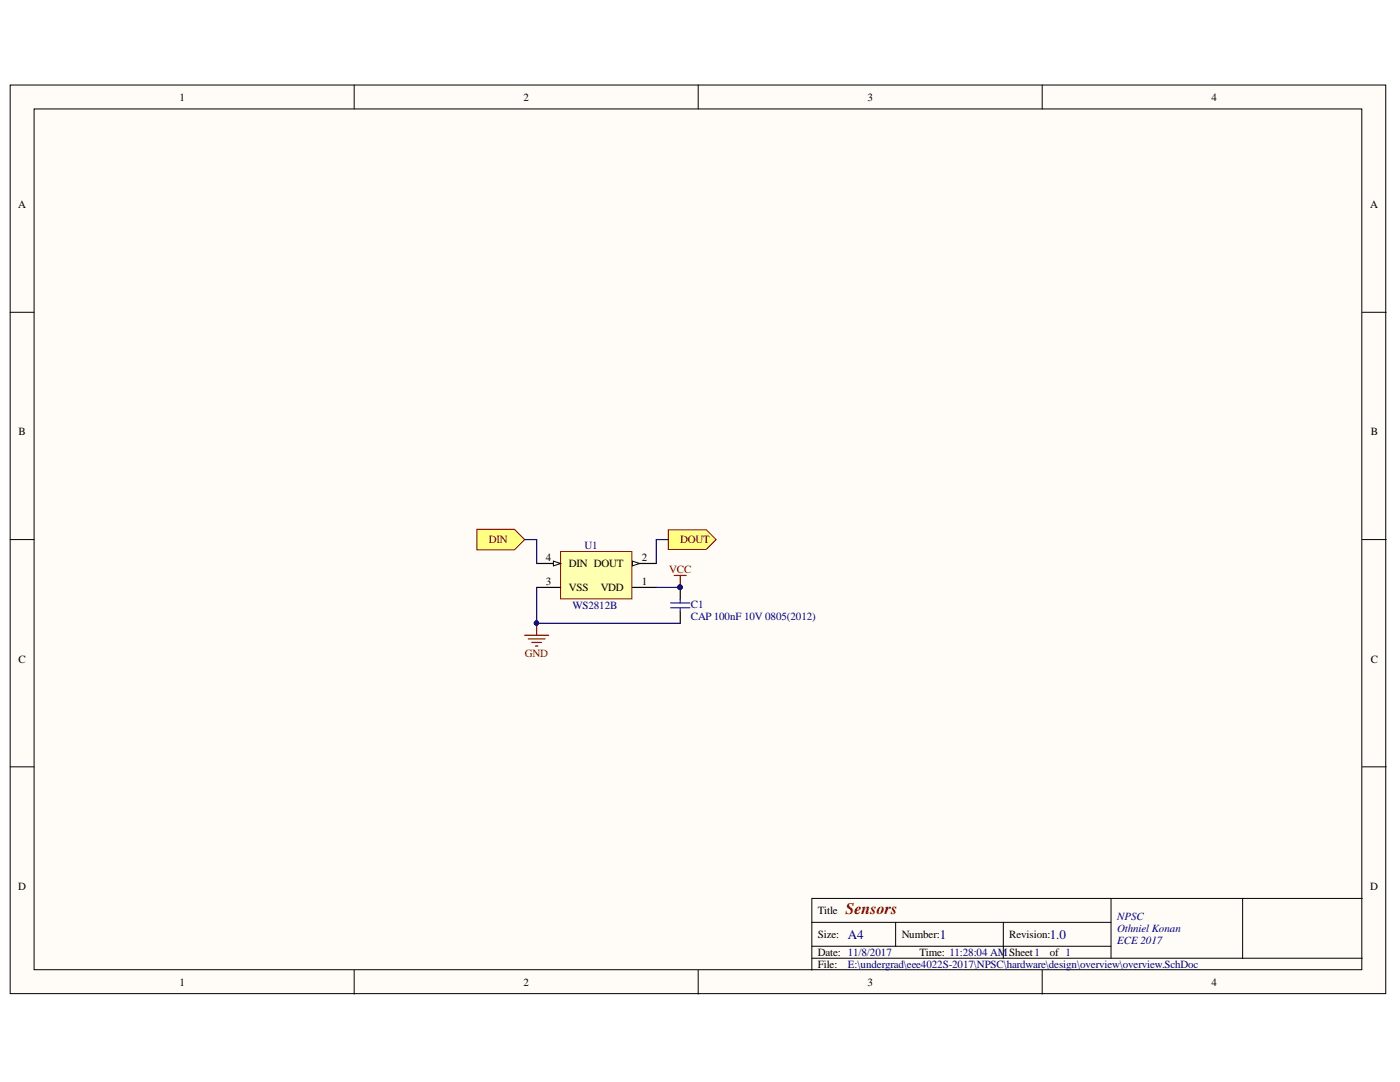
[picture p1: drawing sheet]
<svg xmlns="http://www.w3.org/2000/svg" width="279mm" height="216mm" viewBox="0 0 279 216" stroke-linecap="round" stroke-linejoin="round" font-family="sans-serif">
<defs><g id="words">
<text font-size="3.2" fill="#800000" x="168.7" y="182.4">Sensors</text>
<g font-size="2.6" fill="#000080">
<text x="169.2" y="187.3">A4</text>
<text x="187.6" y="187.3">1</text>
<text x="209.5" y="187.3">1.0</text>
</g>
<g font-size="2.2">
<text x="35.8" y="20.1">1</text>
<text x="104.5" y="20.1">2</text>
<text x="173.1" y="20.1">3</text>
<text x="241.8" y="20.1">4</text>
<text x="3.6" y="41.5">A</text>
<text x="273.5" y="41.5">A</text>
<text x="3.7" y="86.9">B</text>
<text x="273.6" y="86.9">B</text>
<text x="108.9" y="112">4</text>
<text x="113.5" y="113.2">DIN DOUT</text>
<text x="128.1" y="112">2</text>
<text x="108.9" y="116.7">3</text>
<text x="113.5" y="118">VSS</text>
<text x="119.9" y="118">VDD</text>
<text x="128.1" y="116.7">1</text>
<text x="3.7" y="132.2">C</text>
<text x="273.6" y="132.2">C</text>
<text x="3.6" y="177.6">D</text>
<text x="273.5" y="177.6">D</text>
<text x="163.2" y="182.4">Title</text>
<text x="163.2" y="187.1">Size:</text>
<text x="163.2" y="190.8">Date: 11/8/2017</text>
<text x="180" y="187.1">Number:</text>
<text x="183.5" y="190.8">Time: 11:28:04 AMSheet1</text>
<text x="201.4" y="187.1">Revision:</text>
<text x="209.5" y="190.8">of 1</text>
<text x="35.8" y="196.7">1</text>
<text x="104.5" y="196.7">2</text>
<text x="163.2" y="193.1">File:</text>
<text x="173.1" y="196.7">3</text>
<text x="241.8" y="196.7">4</text>
</g>
<g font-size="2.2" fill="#800000">
<text x="97.6" y="108.4">DIN</text>
<text x="135.8" y="108.4">DOUT</text>
<text x="133.6" y="114.3">VCC</text>
<text x="104.8" y="131.1">GND</text>
</g>
<g font-size="2.2" fill="#000080">
<text x="116.7" y="109.6">U1</text>
<text x="114.2" y="121.5">WS2812B</text>
<text x="137.9" y="121.3">C1</text>
<text x="137.9" y="123.6">CAP 100nF 10V 0805(2012)</text>
<text x="223" y="183.6">NPSC</text>
<text x="223" y="186">Othniel Konan</text>
<text x="223" y="188.3">ECE 2017</text>
<text x="169.2" y="193.1">E:\undergrad\eee4022S-2017\NPSC\hardware\design\overview\overview.SchDoc</text>
</g>
</g></defs>
<g fill="#fffcf8" stroke="#000" stroke-width=".2">
<path d="M2 17h274.6v181.3h-274.6z"/>
<path d="M6.8 21.7h265v171.8h-265z"/>
</g>
<g fill="none" stroke="#000" stroke-width=".2">
<path d="M70.7 17v4.7M139.3 17v4.7M208 17v4.7M2 62.3h4.8M271.9 62.3h4.8M2 107.7h4.8M271.9 107.7h4.8M2 153h4.8M271.9 153h4.8M221.7 179.3v11.9M248 179.3h-86v14.3M271.9 179.3h-23.9v11.9"/>
<path d="M70.7 193.6v4.8M139.3 193.6v4.8M162 184h59.7M162 191.2h109.9M162 188.8h59.7M178.7 184v4.8M200.2 184v7.2M208 193.6v4.8"/>
</g>
<path d="M111.9 110.1h14.2v9.4h-14.2z" fill="#ffffb0" stroke="#800000" stroke-width=".2"/>
<path d="M126.2 117.2h4.8M126.2 112.4h4.8" fill="none" stroke="#000" stroke-width=".24"/>
<path d="M126.2 112l1.4 .4-1.4 .5z" fill="#fffcf8"/>
<path d="M126.2 112l1.4 .4-1.4 .5z" fill="none" stroke="#000" stroke-width=".2"/>
<path d="M107.1 117.2h4.8M107.1 112.4h4.8" fill="none" stroke="#000" stroke-width=".24"/>
<path d="M110.4 112l1.5 .4-1.5 .5z" fill="#fffcf8"/>
<path d="M110.4 112l1.5 .4-1.5 .5z" fill="none" stroke="#000" stroke-width=".2"/>
<path d="M134.6 114.8h2.4M135.8 114.8v2.4M104.7 126.8h4.8M105.4 127.5h3.4M106.1 128.2h2M106.9 128.9h.4M107.1 124.4v2.4" fill="none" stroke="#800000" stroke-width=".24"/>
<g fill="#000080" stroke="#000080" stroke-width=".2">
<circle cx="135.7" cy="117.2" r=".43"/>
<circle cx="107.1" cy="124.3" r=".43"/>
</g>
<path d="M135.8 117.2v2.4M135.8 122v2.4" fill="none" stroke="#000" stroke-width=".24"/>
<path d="M135.8 119.6v.7M133.8 120.3h3.9M133.8 121.3h3.9M135.8 121.3v.7" fill="none" stroke="#00f" stroke-width=".24"/>
<g fill="#ffff80" stroke="#800000" stroke-width=".2">
<path d="M95.2 105.6h7.5l2 2.1-2 2h-7.5z" fill-rule="evenodd"/>
<path d="M133.4 105.7h7.6l1.9 2-1.9 1.9h-7.6z" fill-rule="evenodd"/>
</g>
<path d="M104.7 107.7h2.4v4.7M107.1 117.2v7.2h28.7M131 117.2h4.8M133.4 107.7h-2.4v4.7" fill="none" stroke="#000080" stroke-width=".24"/>
<g fill="#000080" stroke="#000080" stroke-width=".2">
<circle cx="135.7" cy="117.2" r=".43"/>
<circle cx="107.1" cy="124.3" r=".43"/>
</g>
<use href="#words"/>
</svg>
